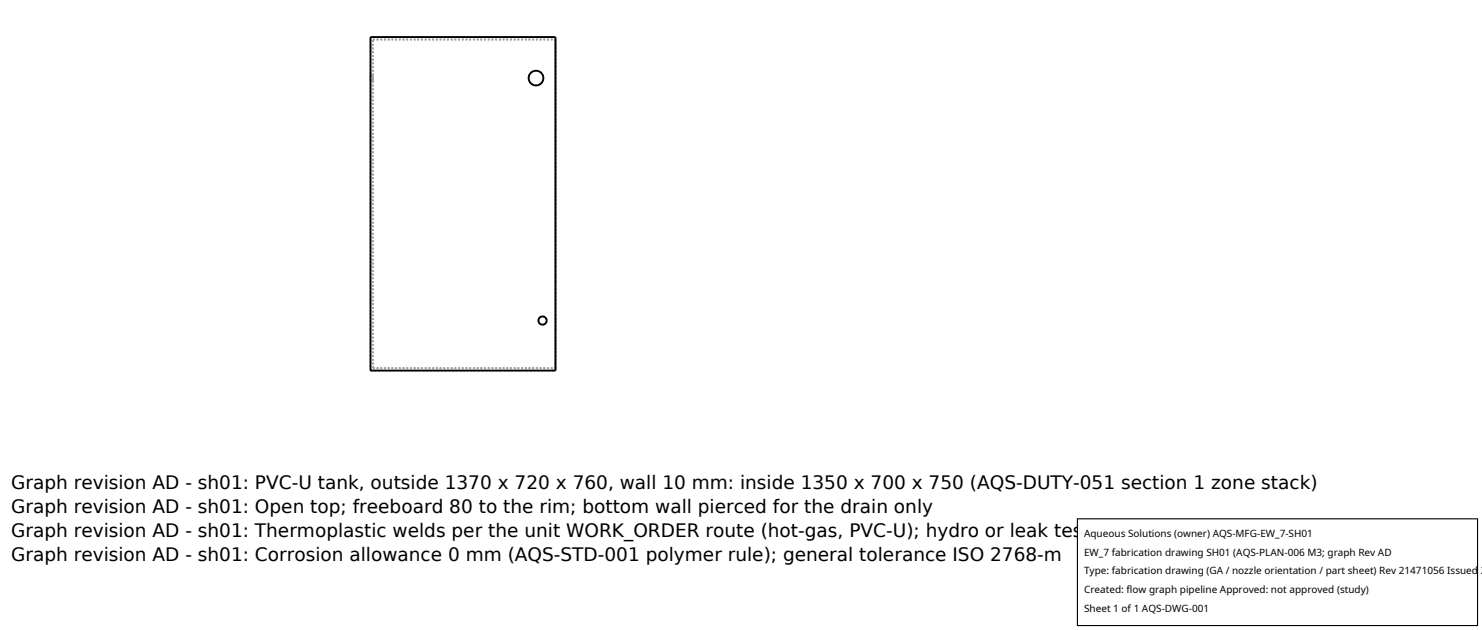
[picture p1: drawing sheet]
<svg xmlns="http://www.w3.org/2000/svg" width="212mm" height="90mm" viewBox="0 0 212 90" stroke-linecap="round" stroke-linejoin="round" font-family="sans-serif">
<defs><g id="words">
<g font-size="2.6">
<text x="1.6" y="69.8">Graph revision AD - sh01: PVC-U tank, outside 1370 x 720 x 760, wall 10 mm: inside 1350 x 700 x 750 (AQS-DUTY-051 section 1 zone stack)</text>
<text x="1.6" y="73.3">Graph revision AD - sh01: Open top; freeboard 80 to the rim; bottom wall pierced for the drain only</text>
<text x="1.6" y="76.7">Graph revision AD - sh01: Thermoplastic welds per the unit WORK_ORDER route (hot-gas, PVC-U); hydro or leak test per F-CELL route class</text>
<text x="1.6" y="80.2">Graph revision AD - sh01: Corrosion allowance 0 mm (AQS-STD-001 polymer rule); general tolerance ISO 2768-m</text>
</g>
<g font-size="1.4">
<text x="154.8" y="76.6">Aqueous Solutions (owner) AQS-MFG-EW_7-SH01</text>
<text x="154.8" y="79.3">EW_7 fabrication drawing SH01 (AQS-PLAN-006 M3; graph Rev AD</text>
<text x="154.8" y="82">Type: fabrication drawing (GA / nozzle orientation / part sheet) Rev 21471056 Issued 2</text>
<text x="154.8" y="84.7">Created: flow graph pipeline Approved: not approved (study)</text>
<text x="154.8" y="87.4">Sheet 1 of 1 AQS-DWG-001</text>
</g>
</g></defs>
<g fill="none" stroke="#a0a0a0" stroke-width=".26" stroke-dasharray=".3 .3" stroke-linecap="butt">
<path d="M52.9 5.3h26.4M52.9 10.8v.7M52.9 11.5v-.7M52.9 10.8h.4M53.3 5.6h26M53.3 10.8v.7M53.3 11.5v-.7M53.3 11.5h-.4M76.6 10.1l.4 .1 .3 .2 .2 .4 .1 .4-.1 .4-.2 .3-.4 .2-.4 .1-.3-.1-.4-.2-.2-.4-.1-.4 .1-.4 .2-.3 .4-.2 .4-.1M52.9 52.9h26.4M52.9 52.9v-47.6M53.3 52.6h26"/>
<path d="M53.3 52.6v-47M77.5 45.2l.4 .1 .2 .4-.2 .5-.4 .2-.4-.2-.2-.4 .2-.4 .4-.2M79.3 52.9v-47.6M79.3 52.6v-47"/>
</g>
<g fill="none" stroke="#000" stroke-width=".26">
<path d="M52.9 5.3h26.4v47.6h-26.4z"/>
<circle cx="76.6" cy="11.1" r="1.05"/>
<circle cx="77.5" cy="45.8" r=".59"/>
</g>
<path d="M153.9 74.1h57.1v15.2h-57.1z" fill="#fff" stroke="#000" stroke-width=".16"/>
<use href="#words"/>
</svg>
